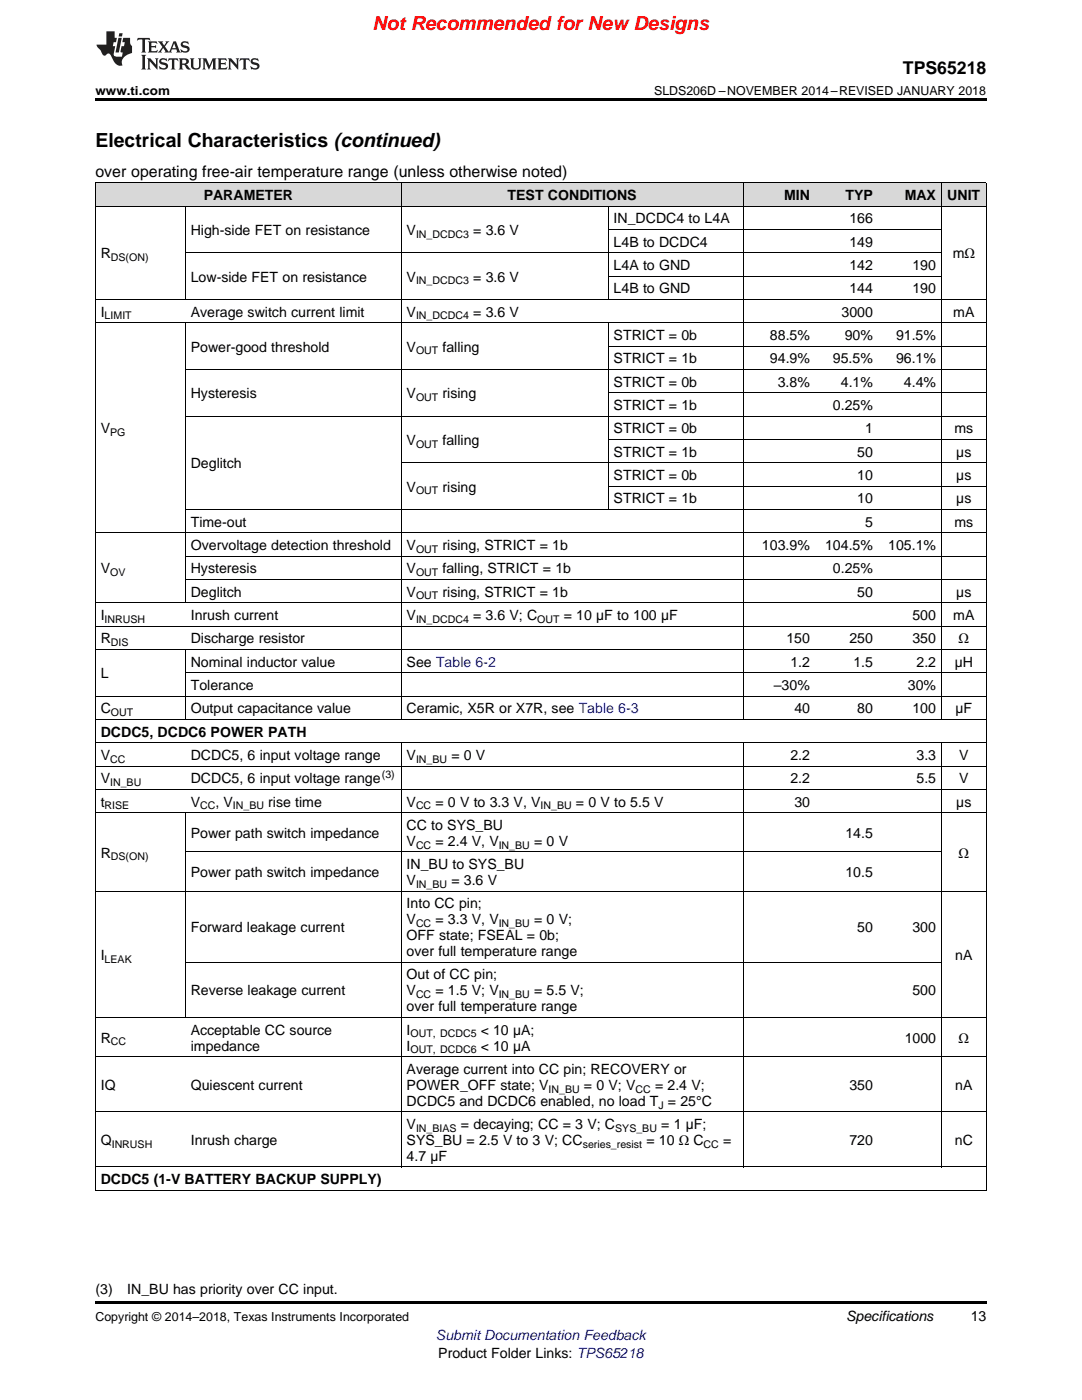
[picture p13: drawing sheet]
<svg xmlns="http://www.w3.org/2000/svg" width="216mm" height="279mm" viewBox="0 0 216 279" stroke-linecap="round" stroke-linejoin="round" font-family="sans-serif">
<defs><g id="words">
<text font-size="3.9" fill="#f00" x="74.3" y="6">Not Recommended for New Designs</text>
<text font-size="3.9" x="19" y="29.3">Electrical Characteristics (continued)</text>
<text font-size="3.5" x="180.2" y="14.8">TPS65218</text>
<text font-size="3.2" x="19" y="35.2">over operating free-air temperature range (unless otherwise noted)</text>
<g font-size="2.8">
<text x="40.6" y="39.9">PARAMETER</text>
<text x="101.3" y="39.9">TEST CONDITIONS</text>
<text x="156.5" y="39.9">MIN</text>
<text x="168.7" y="39.9">TYP</text>
<text x="180.5" y="39.9">MAX</text>
<text x="189" y="39.9">UNIT</text>
<text x="38.1" y="46.9">High-side FET on resistance</text>
<text x="81.1" y="46.9">V</text>
<text x="94.4" y="46.9">= 3.6 V</text>
<text x="122.4" y="44.6">IN_DCDC4 to L4A</text>
<text x="169.5" y="44.6">166</text>
<text x="20.1" y="51.5">R</text>
<text x="122.4" y="49.2">L4B to DCDC4</text>
<text x="122.4" y="53.9">L4A to GND</text>
<text x="169.5" y="49.2">149</text>
<text x="169.5" y="53.9">142</text>
<text x="182.1" y="53.9">190</text>
<text x="190.1" y="51.5">mΩ</text>
<text x="38.1" y="56.2">Low-side FET on resistance</text>
<text x="81.1" y="56.2">V</text>
<text x="94.4" y="56.2">= 3.6 V</text>
<text x="122.4" y="58.5">L4B to GND</text>
<text x="169.5" y="58.5">144</text>
<text x="182.1" y="58.5">190</text>
<text x="20.1" y="63.2">I</text>
<text x="38.1" y="63.2">Average switch current limit</text>
<text x="81.1" y="63.2">V</text>
<text x="94.4" y="63.2">= 3.6 V</text>
<text x="167.9" y="63.2">3000</text>
<text x="190.2" y="63.2">mA</text>
<text x="38.1" y="70.2">Power-good threshold</text>
<text x="81.1" y="70.2">V</text>
<text x="88.3" y="70.2">falling</text>
<text x="122.4" y="67.8">STRICT = 0b</text>
<text x="153.6" y="67.8">88.5%</text>
<text x="168.6" y="67.8">90%</text>
<text x="178.8" y="67.8">91.5%</text>
<text x="122.4" y="72.5">STRICT = 1b</text>
<text x="122.4" y="77.2">STRICT = 0b</text>
<text x="153.6" y="72.5">94.9%</text>
<text x="155.2" y="77.2">3.8%</text>
<text x="166.2" y="72.5">95.5%</text>
<text x="167.8" y="77.2">4.1%</text>
<text x="178.8" y="72.5">96.1%</text>
<text x="180.4" y="77.2">4.4%</text>
<text x="38.1" y="79.5">Hysteresis</text>
<text x="81.1" y="79.5">V</text>
<text x="88.3" y="79.5">rising</text>
<text x="122.4" y="81.8">STRICT = 1b</text>
<text x="166.2" y="81.8">0.25%</text>
<text x="20.1" y="86.5">V</text>
<text x="81.1" y="88.8">V</text>
<text x="88.3" y="88.8">falling</text>
<text x="122.4" y="86.5">STRICT = 0b</text>
<text x="172.6" y="86.5">1</text>
<text x="190.4" y="86.5">ms</text>
<text x="38.1" y="93.5">Deglitch</text>
<text x="122.4" y="91.1">STRICT = 1b</text>
<text x="122.4" y="95.8">STRICT = 0b</text>
<text x="171.1" y="91.1">50</text>
<text x="171.1" y="95.8">10</text>
<text x="190.8" y="91.1">µs</text>
<text x="190.8" y="95.8">µs</text>
<text x="81.1" y="98.1">V</text>
<text x="88.3" y="98.1">rising</text>
<text x="122.4" y="100.4">STRICT = 1b</text>
<text x="171.1" y="100.4">10</text>
<text x="190.8" y="100.4">µs</text>
<text x="38.1" y="105.1">Time-out</text>
<text x="172.6" y="105.1">5</text>
<text x="190.4" y="105.1">ms</text>
<text x="38.1" y="109.7">Overvoltage detection threshold</text>
<text x="81.1" y="109.7">V</text>
<text x="88.3" y="109.7">rising, STRICT = 1b</text>
<text x="152" y="109.7">103.9%</text>
<text x="164.6" y="109.7">104.5%</text>
<text x="177.2" y="109.7">105.1%</text>
<text x="20.1" y="114.4">V</text>
<text x="38.1" y="114.4">Hysteresis</text>
<text x="38.1" y="119.1">Deglitch</text>
<text x="81.1" y="114.4">V</text>
<text x="81.1" y="119.1">V</text>
<text x="88.3" y="114.4">falling, STRICT = 1b</text>
<text x="88.3" y="119.1">rising, STRICT = 1b</text>
<text x="166.2" y="114.4">0.25%</text>
<text x="171.1" y="119.1">50</text>
<text x="190.8" y="119.1">µs</text>
<text x="20.1" y="123.7">I</text>
<text x="38.1" y="123.7">Inrush current</text>
<text x="81.1" y="123.7">V</text>
<text x="94.4" y="123.7">= 3.6 V; C</text>
<text x="112.5" y="123.7">= 10 µF to 100 µF</text>
<text x="182.1" y="123.7">500</text>
<text x="190.2" y="123.7">mA</text>
<text x="20.1" y="128.4">R</text>
<text x="38.1" y="128.4">Discharge resistor</text>
<text x="156.9" y="128.4">150</text>
<text x="169.5" y="128.4">250</text>
<text x="182.1" y="128.4">350</text>
<text x="191.3" y="128.4">Ω</text>
<text x="20.1" y="135.4">L</text>
<text x="38.1" y="133">Nominal inductor value</text>
<text x="38.1" y="137.7">Tolerance</text>
<text x="81.1" y="133">See Table 6-2</text>
<text x="154.4" y="137.7">–30%</text>
<text x="157.7" y="133">1.2</text>
<text x="170.3" y="133">1.5</text>
<text x="181.2" y="137.7">30%</text>
<text x="182.9" y="133">2.2</text>
<text x="190.5" y="133">µH</text>
<text x="20.1" y="142.3">C</text>
<text x="38.1" y="142.3">Output capacitance value</text>
<text x="81.1" y="142.3">Ceramic, X5R or X7R, see Table 6-3</text>
<text x="158.5" y="142.3">40</text>
<text x="171.1" y="142.3">80</text>
<text x="182.1" y="142.3">100</text>
<text x="190.6" y="142.3">µF</text>
<text x="20.1" y="147">DCDC5, DCDC6 POWER PATH</text>
<text x="20.1" y="151.7">V</text>
<text x="38.1" y="151.7">DCDC5, 6 input voltage range</text>
<text x="81.1" y="151.7">V</text>
<text x="90.1" y="151.7">= 0 V</text>
<text x="157.7" y="151.7">2.2</text>
<text x="182.9" y="151.7">3.3</text>
<text x="191.4" y="151.7">V</text>
<text x="20.1" y="156.3">V</text>
<text x="20.1" y="161">t</text>
<text x="38.1" y="156.3">DCDC5, 6 input voltage range</text>
<text x="38.1" y="161">V</text>
<text x="43" y="161">, V</text>
<text x="53.5" y="161">rise time</text>
<text x="81.1" y="161">V</text>
<text x="86.9" y="161">= 0 V to 3.3 V, V</text>
<text x="114.9" y="161">= 0 V to 5.5 V</text>
<text x="157.7" y="156.3">2.2</text>
<text x="158.5" y="161">30</text>
<text x="182.9" y="156.3">5.5</text>
<text x="190.8" y="161">µs</text>
<text x="191.4" y="156.3">V</text>
<text x="38.1" y="167.2">Power path switch impedance</text>
<text x="81.1" y="165.6">CC to SYS_BU</text>
<text x="168.7" y="167.2">14.5</text>
<text x="20.1" y="171.1">R</text>
<text x="81.1" y="168.8">V</text>
<text x="81.1" y="173.5">IN_BU to SYS_BU</text>
<text x="86.9" y="168.8">= 2.4 V, V</text>
<text x="106.6" y="168.8">= 0 V</text>
<text x="191.3" y="171.1">Ω</text>
<text x="38.1" y="175">Power path switch impedance</text>
<text x="81.1" y="176.6">V</text>
<text x="90.1" y="176.6">= 3.6 V</text>
<text x="168.7" y="175">10.5</text>
<text x="81.1" y="181.3">Into CC pin;</text>
<text x="81.1" y="184.5">V</text>
<text x="86.9" y="184.5">= 3.3 V, V</text>
<text x="106.6" y="184.5">= 0 V;</text>
<text x="20.1" y="191.6">I</text>
<text x="38.1" y="186.1">Forward leakage current</text>
<text x="81.1" y="187.6">OFF state; FSEAL = 0b;</text>
<text x="81.1" y="190.8">over full temperature range</text>
<text x="171.1" y="186.1">50</text>
<text x="182.1" y="186.1">300</text>
<text x="190.6" y="191.6">nA</text>
<text x="81.1" y="195.5">Out of CC pin;</text>
<text x="38.1" y="198.6">Reverse leakage current</text>
<text x="81.1" y="198.6">V</text>
<text x="81.1" y="201.8">over full temperature range</text>
<text x="86.9" y="198.6">= 1.5 V; V</text>
<text x="106.6" y="198.6">= 5.5 V;</text>
<text x="182.1" y="198.6">500</text>
<text x="20.1" y="208.1">R</text>
<text x="38.1" y="206.5">Acceptable CC source</text>
<text x="38.1" y="209.7">impedance</text>
<text x="81.1" y="206.5">I</text>
<text x="81.1" y="209.7">I</text>
<text x="95.9" y="206.5">&lt; 10 µA;</text>
<text x="95.9" y="209.7">&lt; 10 µA</text>
<text x="180.5" y="208.1">1000</text>
<text x="191.3" y="208.1">Ω</text>
<text x="81.1" y="214.3">Average current into CC pin; RECOVERY or</text>
<text x="20.1" y="217.5">IQ</text>
<text x="38.1" y="217.5">Quiescent current</text>
<text x="81.1" y="217.5">POWER_OFF state; V</text>
<text x="81.1" y="220.7">DCDC5 and DCDC6 enabled, no load T = 25°C</text>
<text x="116.5" y="217.5">= 0 V; V</text>
<text x="130.7" y="217.5">= 2.4 V;</text>
<text x="169.5" y="217.5">350</text>
<text x="190.6" y="217.5">nA</text>
<text x="81.1" y="225.3">V</text>
<text x="92" y="225.3">= decaying; CC = 3 V; C</text>
<text x="131.9" y="225.3">= 1 µF;</text>
<text x="20.1" y="228.5">Q</text>
<text x="38.1" y="228.5">Inrush charge</text>
<text x="81.1" y="228.5">SYS_BU = 2.5 V to 3 V; CC</text>
<text x="81.1" y="231.7">4.7 µF</text>
<text x="129" y="228.5">= 10 Ω C</text>
<text x="144.3" y="228.5">=</text>
<text x="169.5" y="228.5">720</text>
<text x="190.5" y="228.5">nC</text>
<text x="20.1" y="236.3">DCDC5 (1-V BATTERY BACKUP SUPPLY)</text>
<text x="19" y="258.2">(3)</text>
<text x="25.4" y="258.2">IN_BU has priority over CC input.</text>
<text x="168.8" y="263.6">Specifications</text>
<text x="193.7" y="263.6">13</text>
<text x="87.5" y="270.9">Product Folder Links: TPS65218</text>
</g>
<text font-size="2.8" fill="#00f" x="87" y="267.4">Submit Documentation Feedback</text>
<g font-size="2.5">
<text x="19" y="19">www.ti.com</text>
<text x="130.5" y="19">SLDS206D –NOVEMBER 2014–REVISED JANUARY 2018</text>
<text x="19" y="263.6">Copyright © 2014–2018, Texas Instruments Incorporated</text>
</g>
<g font-size="2.1">
<text x="83" y="47.4">IN_DCDC3</text>
<text x="22.1" y="52.1">DS(ON)</text>
<text x="83" y="56.8">IN_DCDC3</text>
<text x="20.9" y="63.7">LIMIT</text>
<text x="83" y="63.7">IN_DCDC4</text>
<text x="83" y="70.7">OUT</text>
<text x="83" y="80">OUT</text>
<text x="22" y="87">PG</text>
<text x="83" y="89.4">OUT</text>
<text x="83" y="98.7">OUT</text>
<text x="83" y="110.3">OUT</text>
<text x="22" y="115">OV</text>
<text x="83" y="115">OUT</text>
<text x="83" y="119.6">OUT</text>
<text x="20.9" y="124.3">INRUSH</text>
<text x="83" y="124.3">IN_DCDC4</text>
<text x="107.2" y="124.3">OUT</text>
<text x="22.1" y="128.9">DIS</text>
<text x="22.1" y="142.9">OUT</text>
<text x="22" y="152.2">CC</text>
<text x="76.2" y="155.2">(3)</text>
<text x="83" y="152.2">IN_BU</text>
<text x="20.9" y="161.5">RISE</text>
<text x="22" y="156.9">IN_BU</text>
<text x="39.9" y="161.5">CC</text>
<text x="46.5" y="161.5">IN_BU</text>
<text x="83" y="161.5">CC</text>
<text x="107.9" y="161.5">IN_BU</text>
<text x="22.1" y="171.7">DS(ON)</text>
<text x="83" y="169.4">CC</text>
<text x="99.5" y="169.4">IN_BU</text>
<text x="83" y="177.2">IN_BU</text>
<text x="83" y="185">CC</text>
<text x="99.5" y="185">IN_BU</text>
<text x="20.9" y="192.1">LEAK</text>
<text x="83" y="199.2">CC</text>
<text x="99.5" y="199.2">IN_BU</text>
<text x="22.1" y="208.6">CC</text>
<text x="81.9" y="207">OUT, DCDC5</text>
<text x="81.9" y="210.2">OUT, DCDC6</text>
<text x="109.5" y="218.1">IN_BU</text>
<text x="126.8" y="218.1">CC</text>
<text x="131.4" y="221.2">J</text>
<text x="83" y="225.9">IN_BIAS</text>
<text x="122.8" y="225.9">SYS_BU</text>
<text x="22.3" y="229.1">INRUSH</text>
<text x="116.3" y="229.1">series_resist</text>
<text x="140.4" y="229.1">CC</text>
</g>
</g></defs>
<g fill="#d8d8d8">
<path d="M19 36.5h18v4.7h-18z"/>
<path d="M37 36.5h43.1v4.7h-43.1z"/>
<path d="M80.1 36.5h41.3v4.7h-41.3z"/>
<path d="M121.4 36.5h26.9v4.7h-26.9z"/>
<path d="M148.3 36.5h14.4v4.7h-14.4z"/>
<path d="M162.7 36.5h12.6v4.7h-12.6z"/>
<path d="M175.3 36.5h12.6v4.7h-12.6z"/>
<path d="M187.9 36.5h8.9v4.7h-8.9z"/>
</g>
<path d="M19 19.5h177.8v.5h-177.8zM19 259.7h177.8v.5h-177.8z" fill="#000"/>
<g fill="none" stroke="#000" stroke-width=".2">
<path d="M19 36.5h177.8M19.1 36.5v201.1M80 36.5v107.1M148.3 36.5v107.1M187.8 36.5v107.1M196.8 36.5v201.1M19 59.7h177.8M19 41.1h177.8M37 41.2v18.6M37 50.4h150.9M121.3 41.2v18.6M121.4 55.1h66.5"/>
<path d="M121.4 45.8h66.5M19 64.4h177.8M37 64.5v55.8M37 73.7h159.8M121.3 64.5v37.2M121.4 78.4h75.4M121.4 69.1h75.4M37 83h159.8M80.1 92.3h116.7M121.4 97h75.4M121.4 87.7h75.4M19 106.3h177.8"/>
<path d="M37 115.6h159.8M37 111h159.8M37 101.7h159.8M19 138.9h177.8M19 129.6h177.8M19 124.9h177.8M19 120.3h177.8M37 129.6v14M37 134.2h159.8M19 157.5h177.8M19 152.9h177.8M19 148.2h177.8"/>
<path d="M19 143.6h177.8M80 148.3v84.6M148.3 148.3v84.6M187.8 148.3v84.6M19 177.9h177.8M19 162.2h177.8M37 162.2v40.9M37 170h150.9M37 192h150.9M19 210.9h177.8M19 203h177.8M19 237.5h177.8"/>
<path d="M19 232.9h177.8M19 221.9h177.8"/>
</g>
<g fill="#231f20">
<path d="M27.5 7.6l-.1 .5 .4-.2h.6v.1v2.1l-.2 .4h1l-.3-.4v-2.1l.1-.1h.5l.5 .2-.2-.5zM29.5 8.3l.2 .3v1.5l-.2 .4h1.8l.2-.6a1.04 1.04 0 0 1-1.3 .2v-.7h.6l.3 .2v-.6l-.3 .2h-.6v-.6l.8-.1 .4 .3-.2-.5zM31.5 8.3l.9 1.1-.9 1.1h.8l-.2-.2 .5-.7 .4 .7-.2 .2h1.5l-.1-.2 .1-.4h.9l.1 .4-.2 .2h1l-.3-.3-.7-1.9h-.5l-.9 2-.8-1 .9-1h-.8l.1 .3-.3 .5-.4-.6 .2-.2zM34.7 8.6l.4 1h-.7zM36.3 8.4a.63 .63 0 0 0-.2 .7 .63 .63 0 0 0 .6 .4l.6 .2 .1 .2a.75 .75 0 0 1-.7 .4 .75 .75 0 0 1-.6-.5l.1 .7 .1-.1a1.11 1.11 0 0 0 1.5-.6 1.13 1.13 0 0 0-1.2-.8l-.1-.4a1.04 1.04 0 0 1 1.2 .2l-.2-.5-.1 .1-.5-.2zM28.2 10.9l.2 .4v2.2l-.2 .4h1l-.3-.4v-2.2l.3-.4zM29.3 11.6l.3 .4v1.5l-.3 .4h.8l-.2-.4v-1.3l1.5 1.7v-1.9l.2-.4h-.7l.2 .4v.9l-1.1-1.3zM32 11.8a.62 .62 0 0 0-.2 .7 .62 .62 0 0 0 .6 .4l.6 .1 .1 .3a.76 .76 0 0 1-.7 .3 .76 .76 0 0 1-.6-.4l.1 .7 .1-.1a1.11 1.11 0 0 0 1.5-.6 1.13 1.13 0 0 0-1.2-.8l-.1-.4a1.04 1.04 0 0 1 1.2 .2l-.2-.6-.1 .1-.5-.1zM33.7 11.6l-.2 .6a.61 .61 0 0 1 .8-.3v1.6l-.2 .4h.9l-.2-.4v-1.6a.63 .63 0 0 1 .8 .3l-.2-.6zM35.6 11.6l.3 .4v1.5l-.3 .4h1l-.2-.2v-.8l.5 .2a.76 .76 0 0 0 1.2 .7l-1-1a.58 .58 0 0 0 .6-.5 .58 .58 0 0 0-.5-.6zM36.4 11.9h.1a.45 .45 0 0 1 .5 .1 .45 .45 0 0 1 .1 .5l-.7 .2zM37.9 11.6l.2 .2a2.17 2.17 0 0 0 .3 1.9 .99 .99 0 0 0 1.6-.6v-1.1l.2-.4h-.7l.2 .2a1.92 1.92 0 0 1-.2 1.8 .6 .6 0 0 1-.9-.5v-1.1l.2-.4zM40.4 11.6l.2 .4v1.5l-.2 .4h.7l-.2-.4v-1.4l.8 1.8 .8-1.8v1.4l-.2 .4h.9l-.2-.4v-1.5l.2-.4h-.8l-.6 1.5-.6-1.5zM43.4 11.6l.2 .4v1.5l-.2 .4h1.8l.2-.6a1.04 1.04 0 0 1-1.3 .1v-.6h.5l.4 .2v-.6l-.4 .2h-.5v-.7h.8l.3 .3-.1-.6zM45.5 11.6l.2 .4v1.5l-.2 .4h.7l-.2-.4v-1.3l1.5 1.7v-1.9l.2-.4h-.7l.2 .4v.9l-1.1-1.3zM47.9 11.6l-.1 .6a.61 .61 0 0 1 .8-.3v1.6l-.3 .4h1l-.3-.4 .1-1.6a.63 .63 0 0 1 .7 .3l-.1-.6zM50.2 11.8a.62 .62 0 0 0-.2 .7 .62 .62 0 0 0 .6 .4l.6 .1 .2 .3a.76 .76 0 0 1-.8 .3 .76 .76 0 0 1-.6-.4l.1 .7 .2-.1a1.11 1.11 0 0 0 1.5-.6 1.13 1.13 0 0 0-1.3-.8l-.1-.4a1.04 1.04 0 0 1 1.2 .2l-.1-.6-.2 .1-.5-.1z"/>
<path d="M21.2 6.3v2.6h-1.9l.1 .4 .7 .9a.91 .91 0 0 0 1 .8 .56 .56 0 0 1 .5-.3 .56 .56 0 0 1 .5 .3l.4 .8a1.53 1.53 0 0 0 1.9 1.2 1.54 1.54 0 0 1 1-2.1l.9-.3v-1.4a1.52 1.52 0 0 1-.3-1.6h-1.4l-.2 .8h.5l-.2 .8h-.4l-.2 1v.2l.4 .1-.2 .8a1.93 1.93 0 0 1-1.6-.3l.3-1.8h-.5l.2-.8h.4l.2-.8h-.4v-1.3zM23.6 7.6l-.6 2.9h.7l.6-2.9zM23.8 6.6l-.1 .7h.6l.2-.7z"/>
</g>
<use href="#words"/>
</svg>
